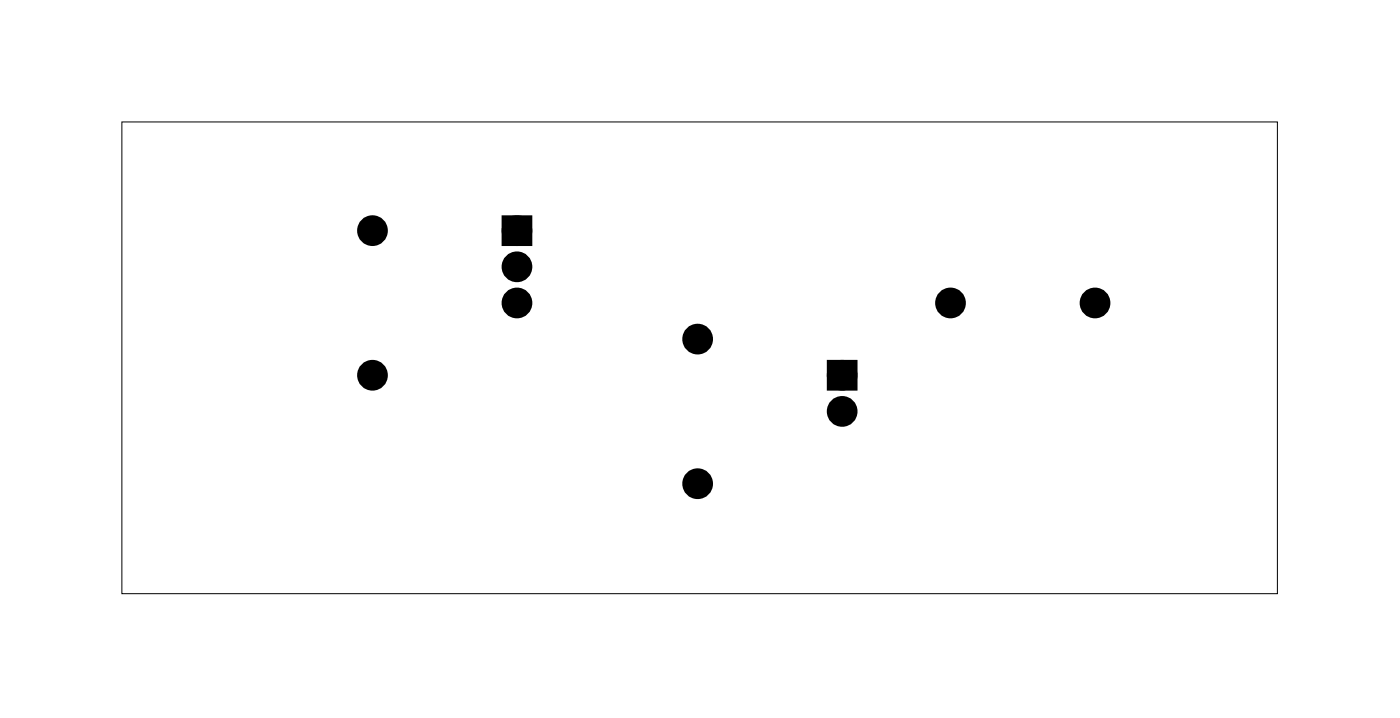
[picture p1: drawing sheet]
<svg xmlns="http://www.w3.org/2000/svg" width="98mm" height="50mm" viewBox="0 0 98 50" stroke-linecap="round" stroke-linejoin="round" font-family="sans-serif">
<path d="M8.6 8.6h81.2v33.1h-81.2z" fill="none" stroke="#000" stroke-width=".07"/>
<g fill="#000">
<circle cx="26.2" cy="16.2" r=".7"/>
<circle cx="36.3" cy="16.2" r=".7"/>
<circle cx="36.3" cy="18.7" r=".7"/>
<circle cx="26.2" cy="26.4" r=".7"/>
<circle cx="36.3" cy="21.3" r=".7"/>
<circle cx="49" cy="23.8" r=".7"/>
<circle cx="49" cy="34" r=".7"/>
<circle cx="59.2" cy="26.4" r=".7"/>
<circle cx="59.2" cy="28.9" r=".7"/>
<circle cx="66.8" cy="21.3" r=".7"/>
<circle cx="77" cy="21.3" r=".7"/>
</g>
<g fill="none" stroke="#000" stroke-width=".76" stroke-linecap="butt">
<path d="M35.6 15.5h1.4v1.4h-1.4zM58.5 25.7h1.4v1.4h-1.4z"/>
<circle cx="26.2" cy="16.2" r=".7"/>
<circle cx="36.3" cy="18.7" r=".7"/>
<circle cx="36.3" cy="16.2" r=".7"/>
<circle cx="26.2" cy="26.4" r=".7"/>
<circle cx="36.3" cy="21.3" r=".7"/>
<circle cx="49" cy="34" r=".7"/>
<circle cx="49" cy="23.8" r=".7"/>
<circle cx="59.2" cy="28.9" r=".7"/>
<circle cx="59.2" cy="26.4" r=".7"/>
<circle cx="66.8" cy="21.3" r=".7"/>
<circle cx="77" cy="21.3" r=".7"/>
</g>
<path d="M35.6 15.5h1.4v1.4h-1.4zM58.5 25.7h1.4v1.4h-1.4z" fill="#000"/>
</svg>
